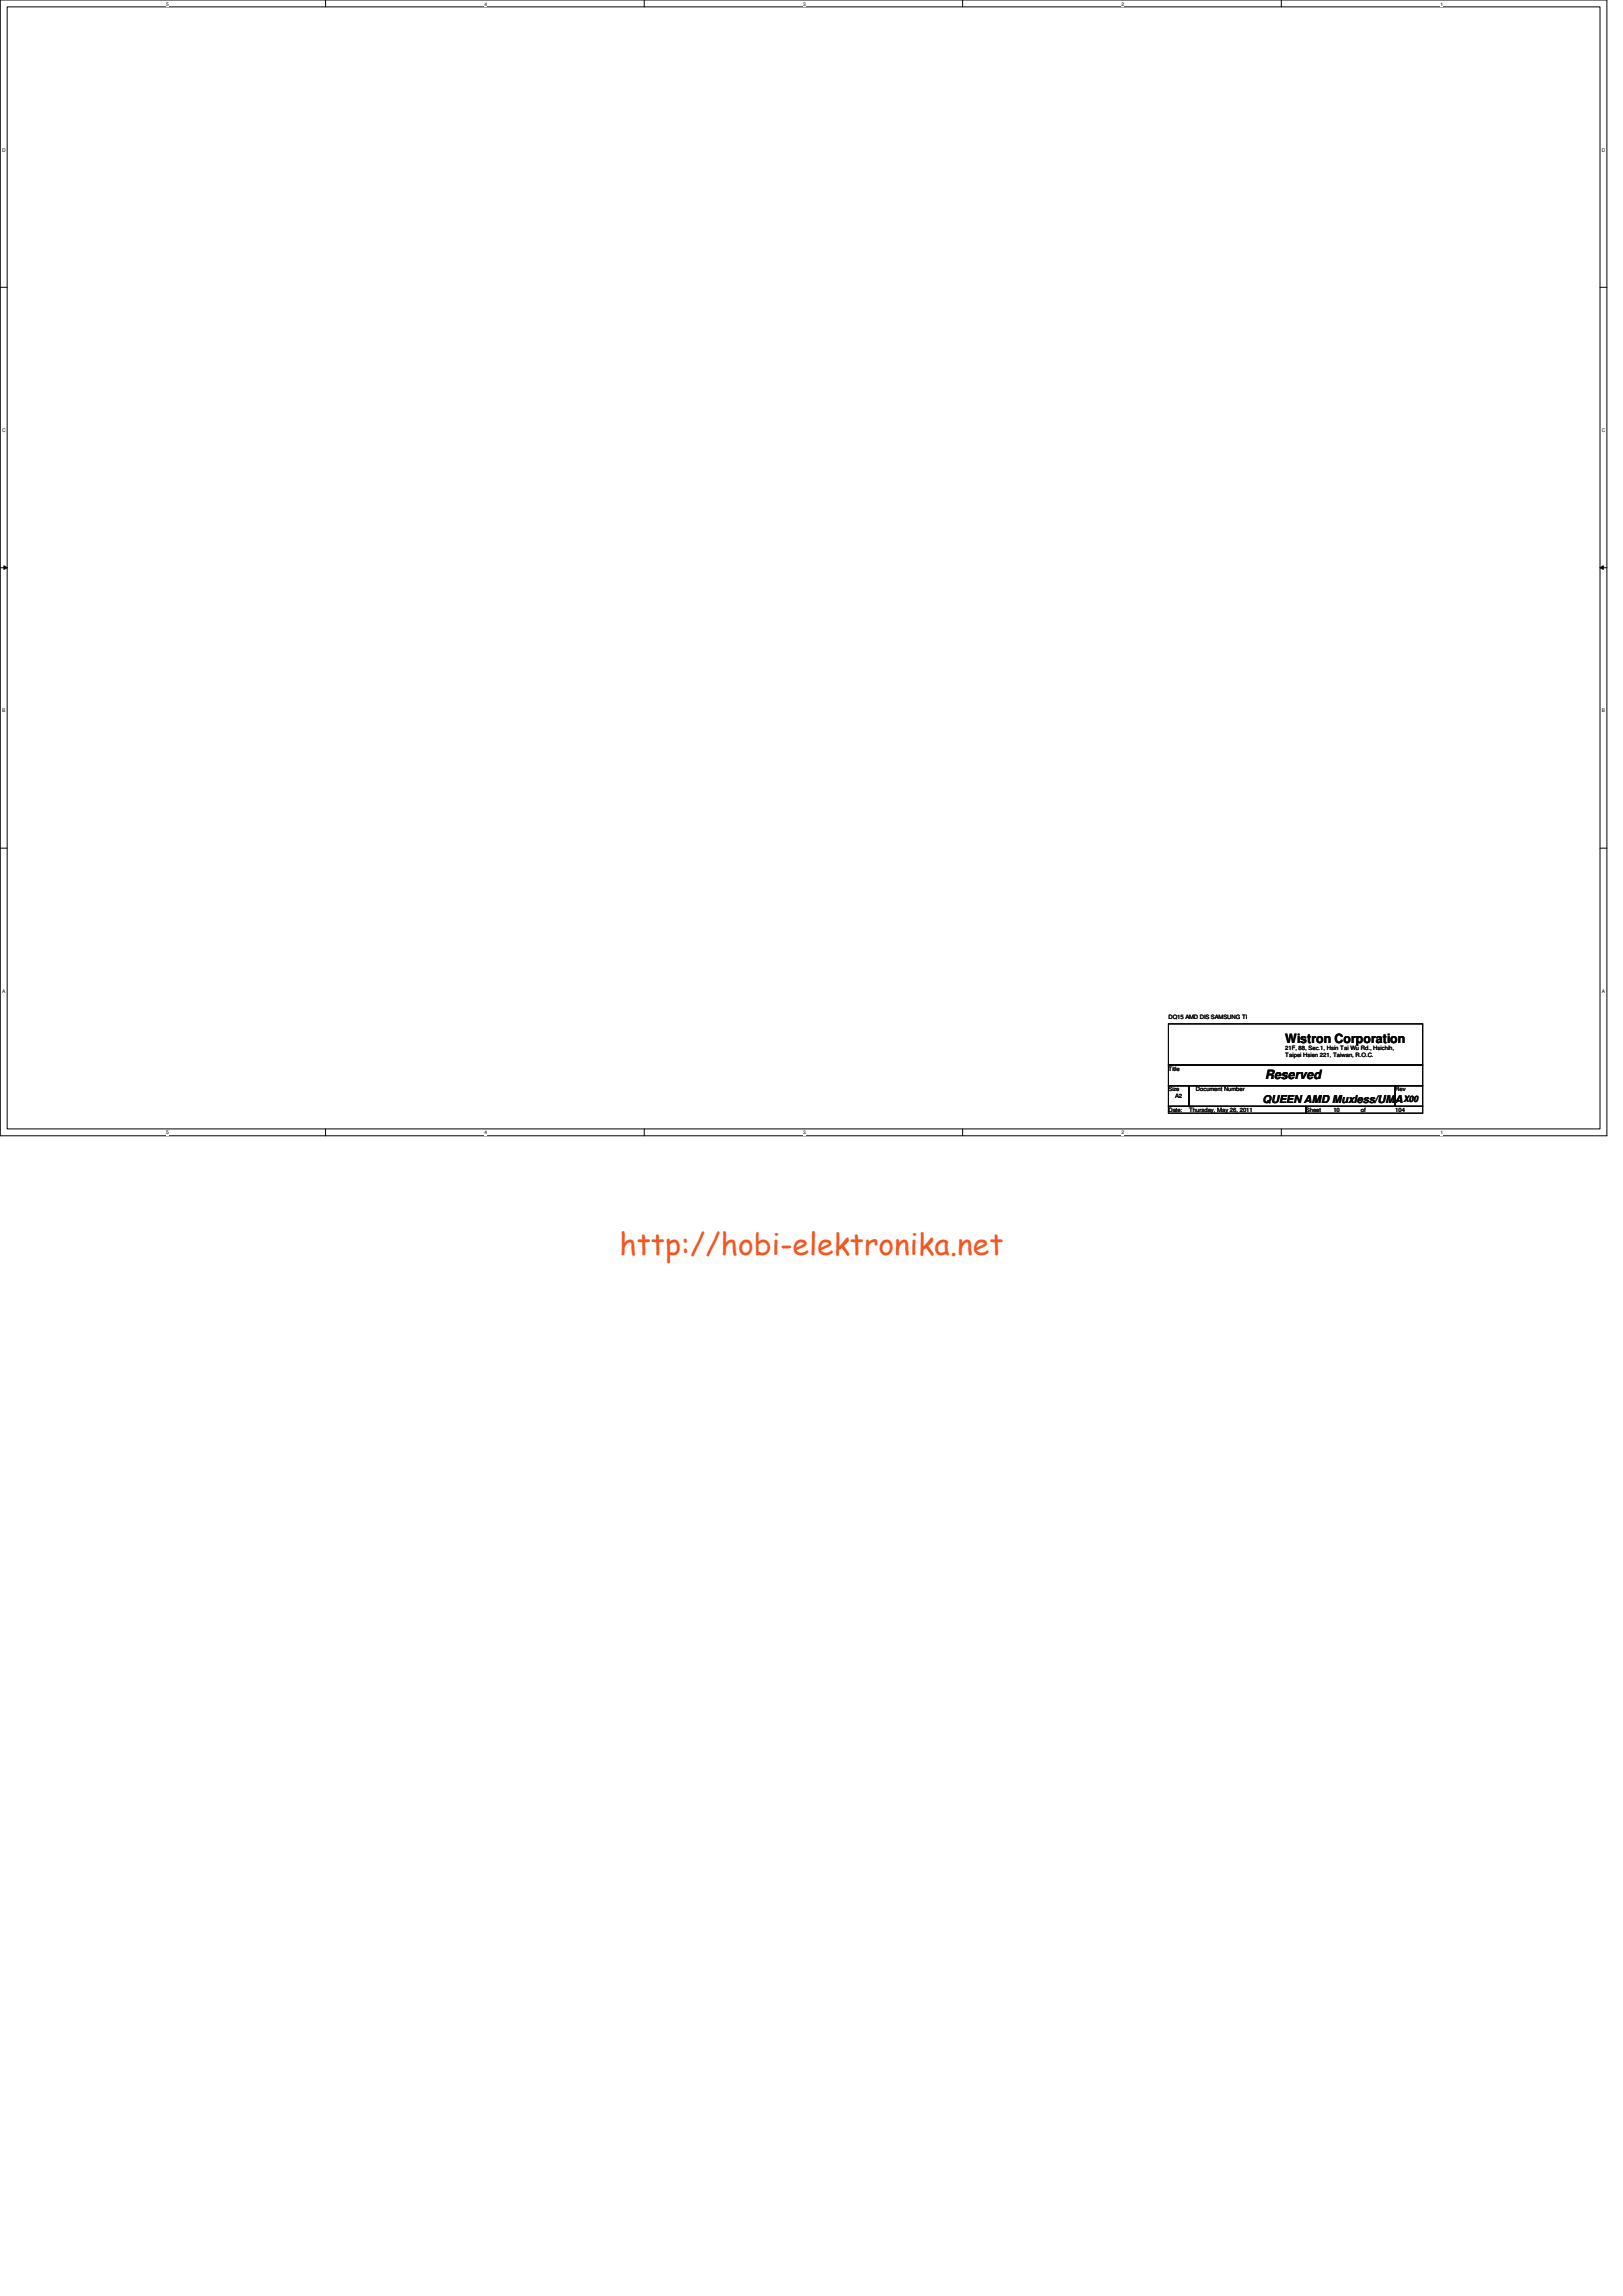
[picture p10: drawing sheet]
<svg xmlns="http://www.w3.org/2000/svg" width="210mm" height="297mm" viewBox="0 0 210 297" stroke-linecap="round" stroke-linejoin="round" font-family="sans-serif">
<defs><g id="words">
<text font-size="3.9" fill="#f15722" x="80.1" y="162.4">http://hobi-elektronika.net</text>
<g font-size="1.7" fill="#040505">
<text x="166.3" y="134.9">Wistron Corporation</text>
<text x="163.7" y="139.6">Reserved</text>
</g>
<text font-size="1.4" fill="#040505" x="163.4" y="142.7">QUEEN AMD Muxless/UMA</text>
<text font-size="1.1" fill="#040505" x="181.6" y="142.6">X00</text>
<g font-size=".8" fill="#040505">
<text x="151.2" y="131.9">DQ15 AMD DIS SAMSUNG TI</text>
<text x="166.3" y="135.8">21F, 88, Sec.1, Hsin Tai Wu Rd., Hsichih,</text>
<text x="166.3" y="136.8">Taipei Hsien 221, Taiwan, R.O.C.</text>
<text x="151.2" y="138.5">Title</text>
<text x="151.2" y="141.2">Size</text>
<text x="151.2" y="143.8">Date:</text>
<text x="152.1" y="142.1">A2</text>
<text x="153.8" y="143.8">Thursday, May 26, 2011</text>
<text x="154.7" y="141.2">Document Number</text>
<text x="168.9" y="143.8">Sheet</text>
<text x="172.5" y="143.8">10</text>
<text x="176.1" y="143.8">of</text>
<text x="180.5" y="141.2">Rev</text>
<text x="180.5" y="143.8">104</text>
</g>
<g font-size=".6" fill="#040505">
<text x="21.5" y=".7">5</text>
<text x="62.7" y=".7">4</text>
<text x="103.9" y=".7">3</text>
<text x="145.1" y=".7">2</text>
<text x="186.3" y=".7">1</text>
<text x=".3" y="19.6">D</text>
<text x="207.3" y="19.6">D</text>
<text x=".3" y="55.9">C</text>
<text x="207.3" y="55.9">C</text>
<text x=".3" y="92.2">B</text>
<text x="207.3" y="92.2">B</text>
<text x=".3" y="128.4">A</text>
<text x="207.3" y="128.4">A</text>
<text x="21.5" y="146.8">5</text>
<text x="62.7" y="146.8">4</text>
<text x="103.9" y="146.8">3</text>
<text x="145.1" y="146.8">2</text>
<text x="186.3" y="146.8">1</text>
</g>
</g></defs>
<path d="M0 0h207.9v146.9h-207.9zM.9 .9h206.1v145.2h-206.1z" fill="none" stroke="#040505" stroke-width=".13"/>
<g fill="#fff">
<path d="M21.5 .1h.3v.7h-.3z"/>
<path d="M21.5 146.2h.3v.7h-.3z"/>
</g>
<path d="M42.1 0v.9M42.1 146v.9" fill="none" stroke="#040505" stroke-width=".13"/>
<g fill="#fff">
<path d="M62.7 .1h.3v.7h-.3z"/>
<path d="M62.7 146.2h.3v.7h-.3z"/>
</g>
<path d="M83.4 0v.9M83.4 146v.9" fill="none" stroke="#040505" stroke-width=".13"/>
<g fill="#fff">
<path d="M103.9 .1h.4v.7h-.4z"/>
<path d="M103.9 146.2h.4v.7h-.4z"/>
</g>
<path d="M124.5 0v.9M124.5 146v.9" fill="none" stroke="#040505" stroke-width=".13"/>
<g fill="#fff">
<path d="M145.1 .1h.4v.7h-.4z"/>
<path d="M145.1 146.2h.4v.7h-.4z"/>
</g>
<path d="M165.8 0v.9M165.8 146v.9" fill="none" stroke="#040505" stroke-width=".13"/>
<g fill="#fff">
<path d="M186.3 .1h.4v.7h-.4z"/>
<path d="M186.3 146.2h.4v.7h-.4z"/>
<path d="M.3 19h.5v.7h-.5z"/>
<path d="M207.3 19h.4v.7h-.4z"/>
<path d="M.3 55.3h.5v.7h-.5z"/>
<path d="M207.3 55.3h.4v.7h-.4z"/>
</g>
<path d="M0 37.2h.9M207 37.2h.9" fill="none" stroke="#040505" stroke-width=".13"/>
<g fill="#fff">
<path d="M.3 91.6h.4v.7h-.4z"/>
<path d="M207.3 91.6h.4v.7h-.4z"/>
</g>
<path d="M0 73.4h.9M207 73.4h.9" fill="none" stroke="#040505" stroke-width=".13"/>
<path d="M.5 73.2l.4 .2-.4 .3z" fill="#040505"/>
<path d="M.5 73.2l.4 .2-.4 .3z" fill="none" stroke="#040505" stroke-width=".13"/>
<path d="M207 73.4l.4-.2v.5z" fill="#040505"/>
<path d="M207 73.4l.4-.2v.5z" fill="none" stroke="#040505" stroke-width=".13"/>
<g fill="#fff">
<path d="M.3 127.8h.4v.8h-.4z"/>
<path d="M207.3 127.8h.3v.8h-.3z"/>
</g>
<path d="M0 109.7h.9M207 109.7h.9M151.2 132.5h32.9v5.3h-32.9zM151.2 137.8h32.9v2.7h-32.9zM151.2 140.5h2.6v2.6h-2.6zM151.2 143.1h17.7v.9h-17.7zM153.8 140.5h26.7v2.6h-26.7zM168.9 143.1h15.2v.9h-15.2zM180.5 140.5h3.6v2.6h-3.6z" fill="none" stroke="#040505" stroke-width=".13"/>
<use href="#words"/>
</svg>
